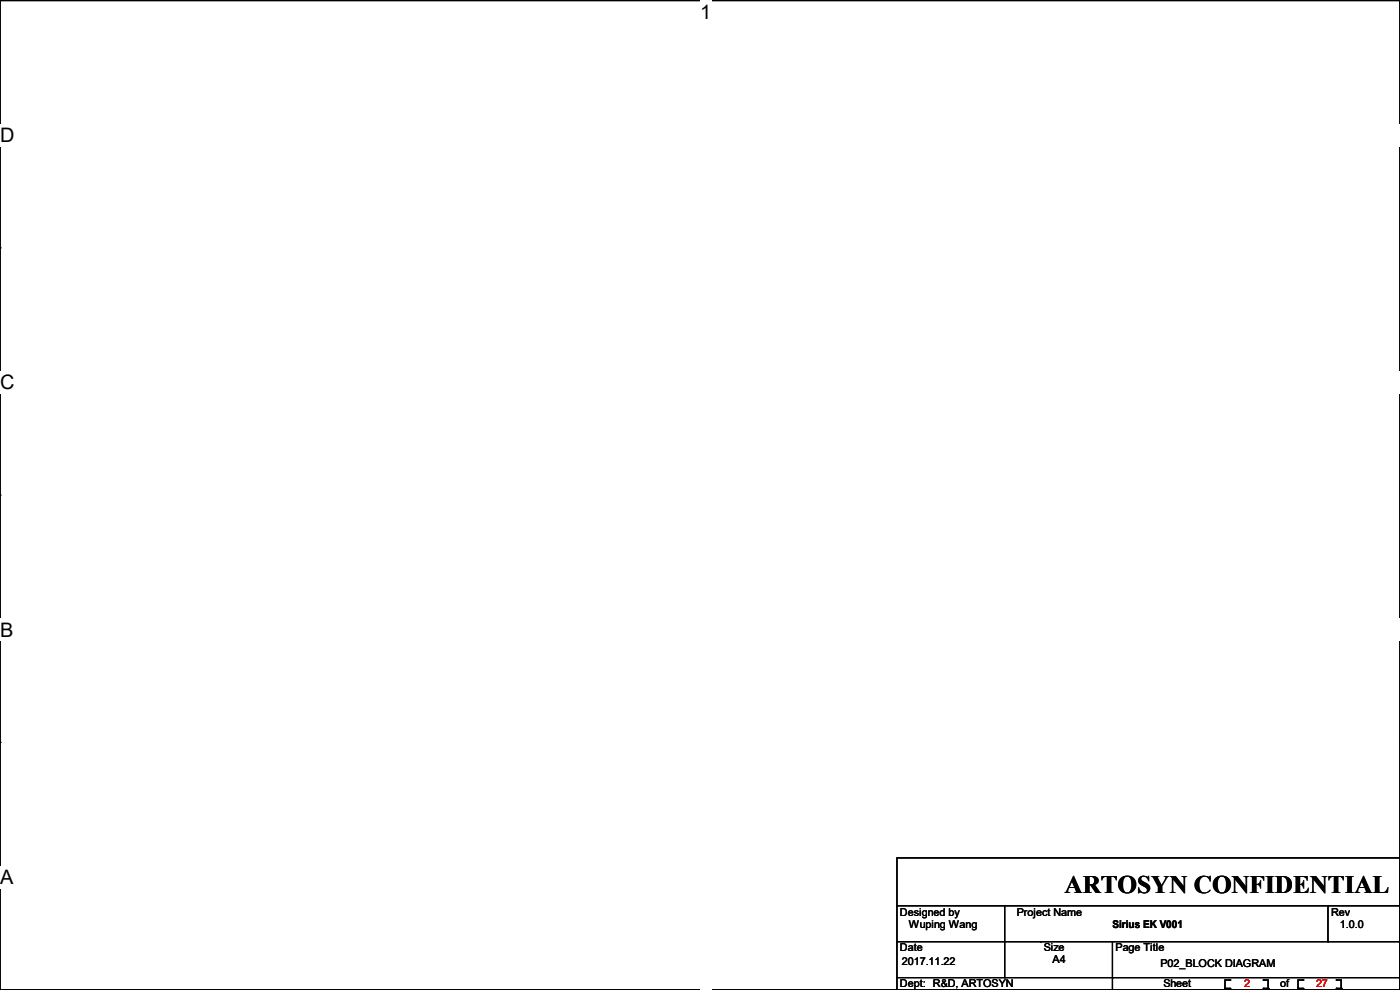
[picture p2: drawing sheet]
<svg xmlns="http://www.w3.org/2000/svg" width="297mm" height="210mm" viewBox="0 0 297 210" stroke-linecap="round" stroke-linejoin="round" font-family="sans-serif">
<defs><g id="words">
<text font-size="5.3" x="225.8" y="189.4">ARTOSYN CONFIDENTIAL</text>
<g font-size="4.2">
<text x="148.5" y="3.9">1</text>
<text x="0" y="30.1">D</text>
<text x="0" y="82.6">C</text>
<text x="0" y="135">B</text>
<text x="0" y="187.5">A</text>
<text x="297" y="187.5">A</text>
</g>
<g font-size="2.3">
<text x="190.9" y="194.2">Designed by</text>
<text x="192.8" y="196.8">Wuping Wang</text>
<text x="215.7" y="194.2">Project Name</text>
<text x="236" y="196.8">Sirius EK V001</text>
<text x="282.4" y="194.2">Rev</text>
<text x="284.3" y="196.8">1.0.0</text>
<text x="190.9" y="201.8">Date</text>
<text x="221.4" y="201.8">Size</text>
<text x="236.7" y="201.8">Page Title</text>
<text x="190.9" y="209.5">Dept: R&amp;D, ARTOSYN</text>
<text x="191.3" y="204.6">2017.11.22</text>
<text x="223.3" y="204.4">A4</text>
<text x="246.2" y="205.1">P02_BLOCK DIAGRAM</text>
<text x="246.8" y="209.5">Sheet</text>
<text x="271.6" y="209.5">of</text>
</g>
<g font-size="2.3" fill="#f00">
<text x="264" y="209.5">2</text>
<text x="279.2" y="209.5">27</text>
</g>
</g></defs>
<path d="M0 .1h297v209.8h-297z" fill="none" stroke="#000" stroke-width=".25"/>
<g fill="#fff">
<path d="M148.5 .1h2.4v4.8h-2.4z"/>
<path d="M148.5 209.9l2.4 .1z"/>
<path d="M0 26.3h3.1v4.8h-3.1z"/>
<path d="M297 26.3v4.8z"/>
<path d="M0 78.8h3.1v4.7h-3.1z"/>
<path d="M297 78.8v4.7z"/>
</g>
<path d="M0 52.6h.1M297 52.6h.1" fill="none" stroke="#000" stroke-width=".25"/>
<g fill="#fff">
<path d="M0 131.2h2.9v4.8h-2.9z"/>
<path d="M297 131.2v4.8z"/>
</g>
<path d="M0 105h.1M297 105h.1" fill="none" stroke="#000" stroke-width=".25"/>
<g fill="#fff">
<path d="M0 183.7h2.9v4.7h-2.9z"/>
<path d="M296.9 183.7h.1v4.7h-.1z"/>
</g>
<g fill="none" stroke="#000" stroke-width=".25">
<path d="M0 157.5h.1M297 157.5h.1M190.3 182h106.7v27.9h-106.7zM190.3 192.2h106.7M190.3 199.8h106.7M213.1 192.2v15.2M220.8 199.8h.1M236 199.8v10.1M281.7 199.8h.1M281.7 192.2v7.6M297 192.2h.1M297 199.8h.1"/>
<path d="M190.3 207.4h106.7M190.3 209.9h106.7M213.1 207.4h.1M236 207.4h.1M236 209.9h.1M259.9 209.7h.1M259.9 209.7h1M260.9 207.9h.1M260.9 209.7h.1M260.9 207.9h-1v1.8M268 209.7h.1M268 207.9h.1"/>
<path d="M268 207.9h1v1.8M268 209.7h1M269 209.7h.1M275.4 209.7h.1M275.4 209.7h1M276.4 207.9h.1M276.4 209.7h.1M276.4 207.9h-1v1.8M283.5 209.7h.1M283.5 207.9h.1M283.5 207.9h1v1.8M283.5 209.7h1"/>
<path d="M284.5 209.7h.1M297 207.4h.1M297 209.9h.1"/>
</g>
<use href="#words"/>
</svg>
